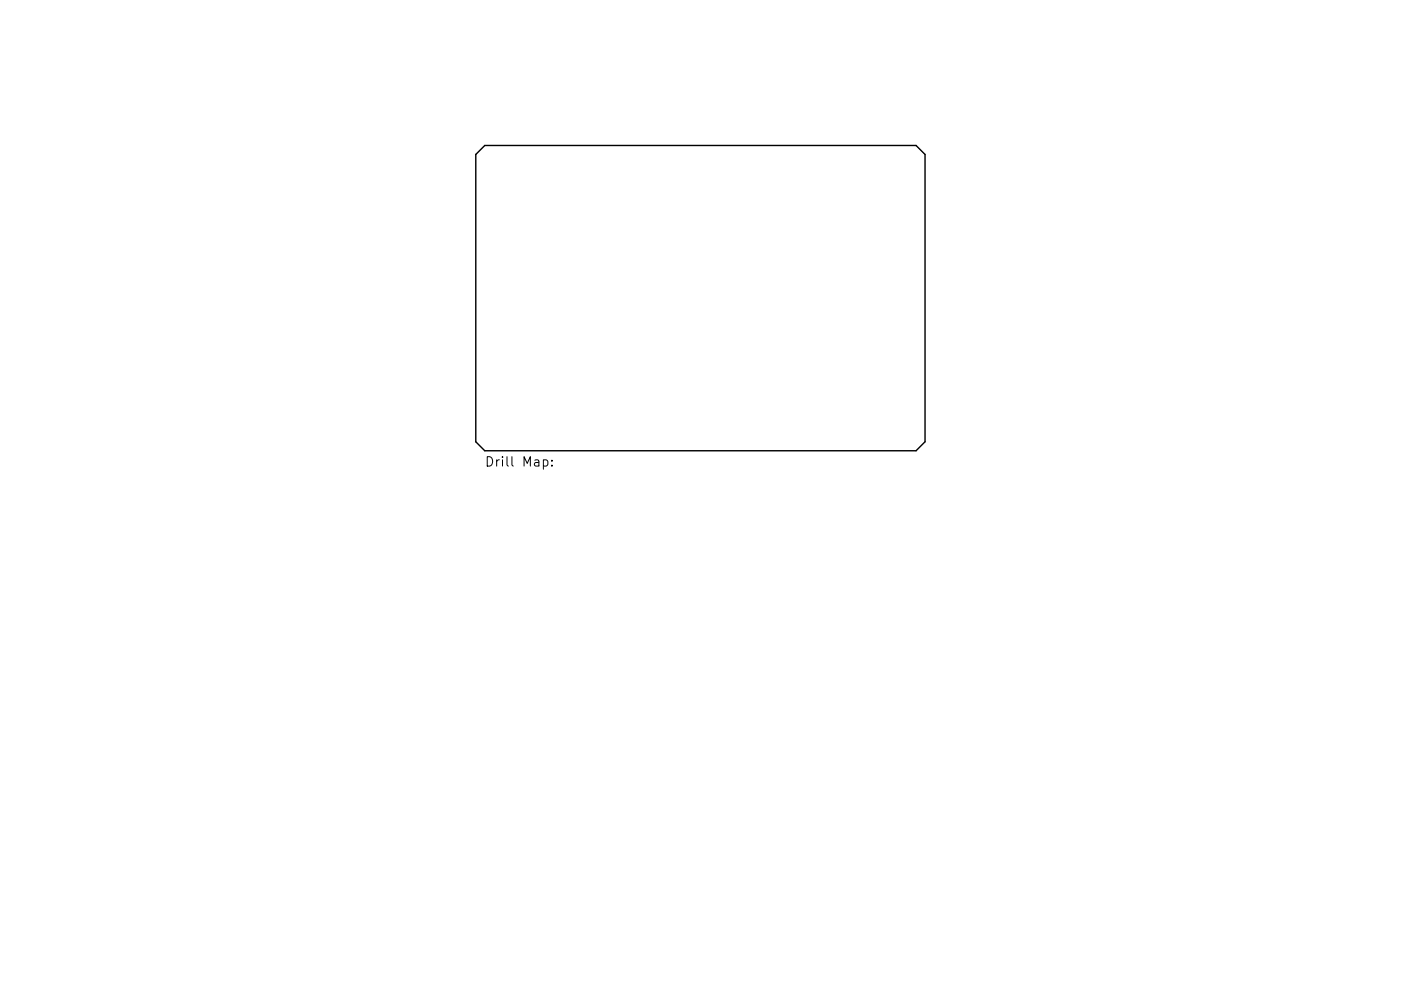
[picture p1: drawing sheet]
<svg xmlns="http://www.w3.org/2000/svg" width="297mm" height="210mm" viewBox="0 0 297 210" stroke-linecap="round" stroke-linejoin="round" font-family="sans-serif">
<defs><g id="words">
<text font-size="2.8" x="102.7" y="99">Drill Map:</text>
</g></defs>
<path d="M100.9 32.8l1.9-1.9h91.4l1.9 1.9v60.9l-1.9 1.9h-91.4l-1.9-1.9z" fill="none" stroke="#000" stroke-width=".3"/>
<path d="M115.2 97.7l.6-.1 .4 .3v.6l-.2 .3h-.8M117 98.7v.2M117 97.7v.1" fill="none" stroke="#000" stroke-width=".21"/>
<use href="#words"/>
</svg>
